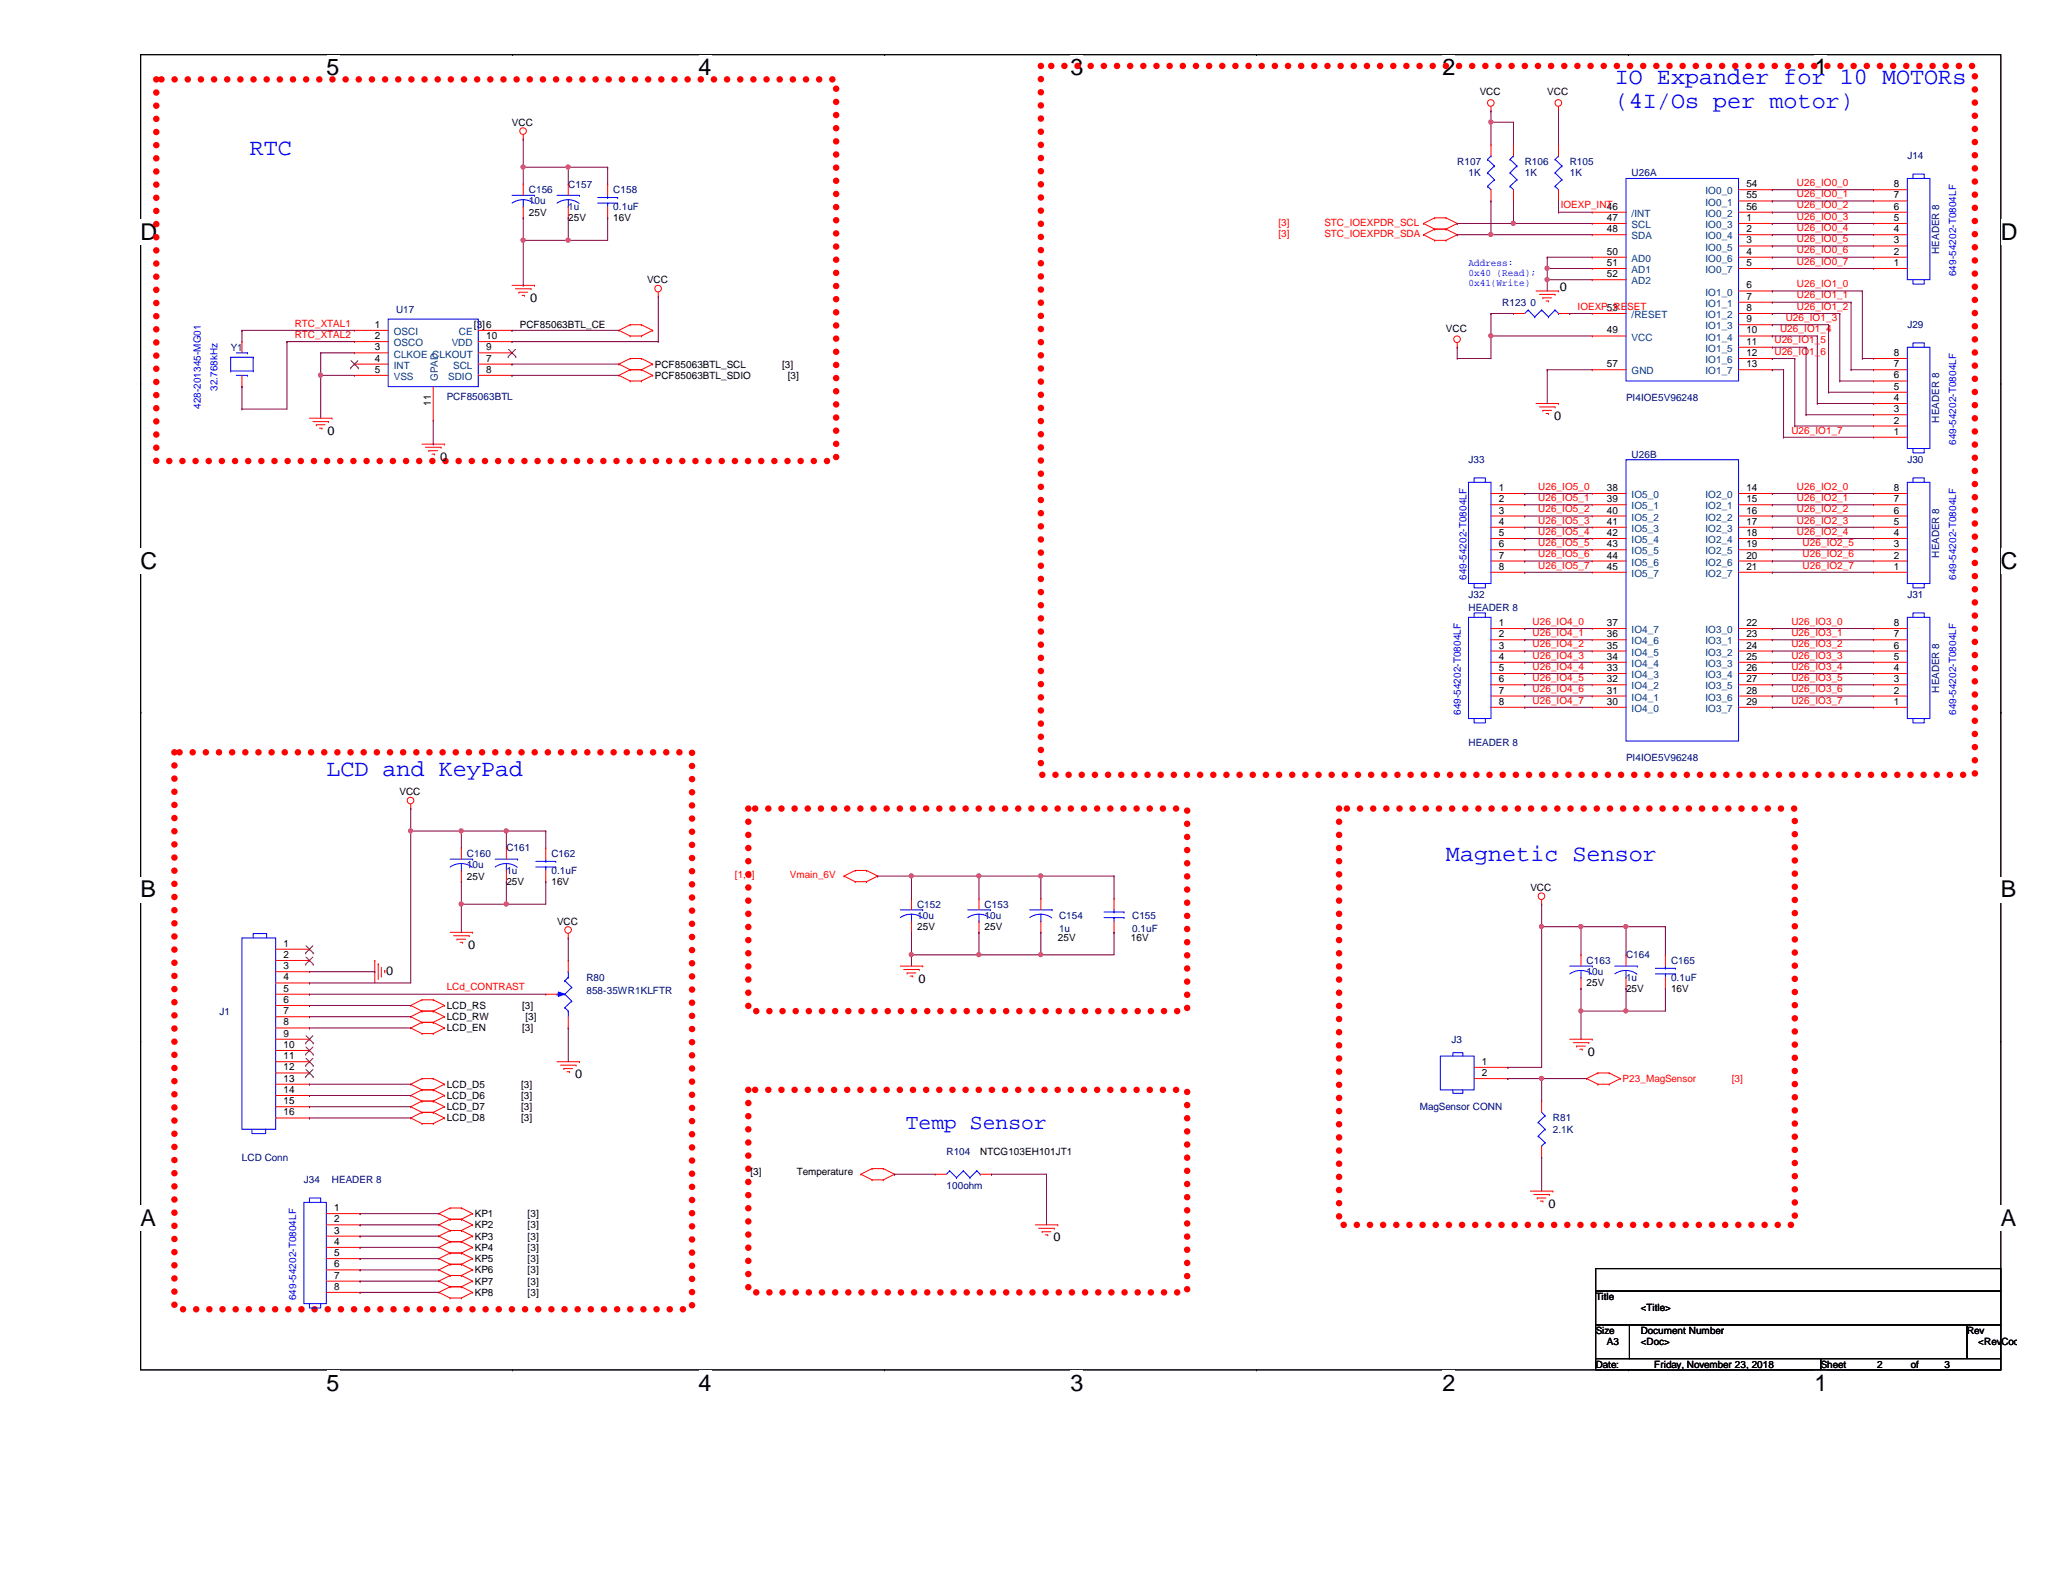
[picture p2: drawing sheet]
<svg xmlns="http://www.w3.org/2000/svg" width="279mm" height="216mm" viewBox="0 0 279 216" stroke-linecap="round" stroke-linejoin="round" font-family="sans-serif">
<defs><g id="words">
<g font-size="3.2" fill="#00f">
<text x="218.7" y="11.4">IO Expander for 10 MOTORs</text>
<text x="218.7" y="14.6">(4I/Os per motor)</text>
<text x="33.8" y="21">RTC</text>
<text x="44.2" y="105.2">LCD and KeyPad</text>
<text x="195.8" y="116.6">Magnetic Sensor</text>
</g>
<g font-size="3.1">
<text x="44.2" y="10.2">5</text>
<text x="94.6" y="10.2">4</text>
<text x="145" y="10.2">3</text>
<text x="195.4" y="10.2">2</text>
<text x="245.7" y="10.2">1</text>
<text x="19" y="32.5">D</text>
<text x="271" y="32.5">D</text>
<text x="19" y="77">C</text>
<text x="271" y="77">C</text>
<text x="19" y="121.5">B</text>
<text x="271" y="121.5">B</text>
<text x="19" y="166.1">A</text>
<text x="271" y="166.1">A</text>
<text x="44.2" y="188.3">5</text>
<text x="94.6" y="188.3">4</text>
<text x="145" y="188.3">3</text>
<text x="195.4" y="188.3">2</text>
<text x="245.7" y="188.3">1</text>
</g>
<text font-size="2.9" fill="#00f" x="122.7" y="152.9">Temp Sensor</text>
<g font-size="1.7">
<text x="71.8" y="40.9">0</text>
<text x="211.2" y="39.4">0</text>
<text x="44.4" y="58.9">0</text>
<text x="210.5" y="56.9">0</text>
<text x="59.6" y="62.4">0</text>
<text x="63.4" y="128.5">0</text>
<text x="52.3" y="132">0</text>
<text x="124.4" y="133.1">0</text>
<text x="215.1" y="143">0</text>
<text x="77.9" y="146">0</text>
<text x="209.7" y="163.6">0</text>
<text x="142.7" y="168.1">0</text>
</g>
<g font-size="1.4">
<text x="69.3" y="17">VCC</text>
<text x="200.4" y="12.9">VCC</text>
<text x="209.5" y="12.9">VCC</text>
<text x="71.6" y="29.2">25V</text>
<text x="77" y="30">25V</text>
<text x="83.1" y="30">16V</text>
<text x="217.6" y="28.4">46</text>
<text x="217.6" y="29.9">47</text>
<text x="236.5" y="29.9">1</text>
<text x="236.5" y="25.4">54</text>
<text x="236.5" y="26.9">55</text>
<text x="236.5" y="28.4">56</text>
<text x="256.5" y="29.9">5</text>
<text x="256.5" y="28.4">6</text>
<text x="256.5" y="26.9">7</text>
<text x="256.5" y="25.4">8</text>
<text x="217.6" y="31.5">48</text>
<text x="217.6" y="34.5">50</text>
<text x="236.5" y="31.5">2</text>
<text x="236.5" y="33">3</text>
<text x="236.5" y="34.5">4</text>
<text x="256.5" y="34.5">2</text>
<text x="256.5" y="33">3</text>
<text x="256.5" y="31.5">4</text>
<text x="87.6" y="38.4">VCC</text>
<text x="217.6" y="36">51</text>
<text x="217.6" y="37.5">52</text>
<text x="236.5" y="36">5</text>
<text x="236.5" y="39.1">6</text>
<text x="236.5" y="40.6">7</text>
<text x="256.5" y="36">1</text>
<text x="50.8" y="44.4">1</text>
<text x="50.8" y="45.9">2</text>
<text x="50.8" y="47.5">3</text>
<text x="64.2" y="44.4">[3]6</text>
<text x="65.8" y="47.5">9</text>
<text x="65.8" y="45.9">10</text>
<text x="70.4" y="44.4">PCF85063BTL_CE</text>
<text x="195.8" y="44.9">VCC</text>
<text x="217.6" y="45.2">49</text>
<text x="217.6" y="42.1">53</text>
<text x="236.5" y="42.1">8</text>
<text x="236.5" y="43.6">9</text>
<text x="236.5" y="45.2">10</text>
<text x="236.5" y="46.7">11</text>
<text x="50.8" y="49">4</text>
<text x="50.8" y="50.5">5</text>
<text x="65.8" y="49">7</text>
<text x="65.8" y="50.5">8</text>
<text x="88.7" y="49.8">PCF85063BTL_SCL</text>
<text x="88.7" y="51.3">PCF85063BTL_SDIO</text>
<text x="105.9" y="49.8">[3]</text>
<text x="106.7" y="51.3">[3]</text>
<text x="217.6" y="49.7">57</text>
<text x="236.5" y="48.2">12</text>
<text x="236.5" y="49.7">13</text>
<text x="256.5" y="52.8">5</text>
<text x="256.5" y="51.3">6</text>
<text x="256.5" y="49.7">7</text>
<text x="256.5" y="48.2">8</text>
<text x="58.3" y="54.9" transform="rotate(-90 58.3 54.9)">11</text>
<text x="256.5" y="58.9">1</text>
<text x="256.5" y="57.4">2</text>
<text x="256.5" y="55.8">3</text>
<text x="256.5" y="54.3">4</text>
<text x="203" y="66.5">1</text>
<text x="203" y="68">2</text>
<text x="203" y="69.6">3</text>
<text x="203" y="71.1">4</text>
<text x="217.6" y="66.5">38</text>
<text x="217.6" y="68">39</text>
<text x="217.6" y="69.6">40</text>
<text x="217.6" y="71.1">41</text>
<text x="236.5" y="66.5">14</text>
<text x="236.5" y="68">15</text>
<text x="236.5" y="69.6">16</text>
<text x="236.5" y="71.1">17</text>
<text x="256.5" y="71.1">5</text>
<text x="256.5" y="69.6">6</text>
<text x="256.5" y="68">7</text>
<text x="256.5" y="66.5">8</text>
<text x="203" y="72.6">5</text>
<text x="203" y="74.1">6</text>
<text x="203" y="75.6">7</text>
<text x="203" y="77.2">8</text>
<text x="217.6" y="72.6">42</text>
<text x="217.6" y="74.1">43</text>
<text x="217.6" y="75.6">44</text>
<text x="217.6" y="77.2">45</text>
<text x="236.5" y="72.6">18</text>
<text x="236.5" y="74.1">19</text>
<text x="236.5" y="75.6">20</text>
<text x="236.5" y="77.2">21</text>
<text x="256.5" y="77.2">1</text>
<text x="256.5" y="75.6">2</text>
<text x="256.5" y="74.1">3</text>
<text x="256.5" y="72.6">4</text>
<text x="203" y="84.8">1</text>
<text x="203" y="86.3">2</text>
<text x="203" y="87.8">3</text>
<text x="203" y="89.4">4</text>
<text x="217.6" y="89.4">34</text>
<text x="217.6" y="87.8">35</text>
<text x="217.6" y="86.3">36</text>
<text x="217.6" y="84.8">37</text>
<text x="236.5" y="84.8">22</text>
<text x="236.5" y="86.3">23</text>
<text x="236.5" y="87.8">24</text>
<text x="236.5" y="89.4">25</text>
<text x="256.5" y="89.4">5</text>
<text x="256.5" y="87.8">6</text>
<text x="256.5" y="86.3">7</text>
<text x="256.5" y="84.8">8</text>
<text x="203" y="90.9">5</text>
<text x="203" y="92.4">6</text>
<text x="203" y="93.9">7</text>
<text x="203" y="95.5">8</text>
<text x="217.6" y="95.5">30</text>
<text x="217.6" y="93.9">31</text>
<text x="217.6" y="92.4">32</text>
<text x="217.6" y="90.9">33</text>
<text x="236.5" y="90.9">26</text>
<text x="236.5" y="92.4">27</text>
<text x="236.5" y="93.9">28</text>
<text x="236.5" y="95.5">29</text>
<text x="256.5" y="95.5">1</text>
<text x="256.5" y="93.9">2</text>
<text x="256.5" y="92.4">3</text>
<text x="256.5" y="90.9">4</text>
<text x="54.1" y="107.7">VCC</text>
<text x="63.2" y="119.1">25V</text>
<text x="68.6" y="119.9">25V</text>
<text x="74.7" y="119.9">16V</text>
<text x="75.4" y="125.2">VCC</text>
<text x="124.2" y="126">25V</text>
<text x="133.3" y="126">25V</text>
<text x="207.3" y="120.6">VCC</text>
<text x="38.4" y="128.2">1</text>
<text x="38.4" y="129.8">2</text>
<text x="38.4" y="131.3">3</text>
<text x="143.3" y="127.5">25V</text>
<text x="153.2" y="127.5">16V</text>
<text x="38.4" y="132.8">4</text>
<text x="38.4" y="134.3">5</text>
<text x="38.4" y="135.8">6</text>
<text x="38.4" y="137.4">7</text>
<text x="60.5" y="136.7">LCD_RS</text>
<text x="70.7" y="136.7">[3]</text>
<text x="214.9" y="133.6">25V</text>
<text x="220.2" y="134.4">25V</text>
<text x="226.3" y="134.4">16V</text>
<text x="38.4" y="138.9">8</text>
<text x="38.4" y="140.4">9</text>
<text x="38.4" y="141.9">10</text>
<text x="38.4" y="143.5">11</text>
<text x="60.5" y="138.2">LCD_RW</text>
<text x="60.5" y="139.7">LCD_EN</text>
<text x="70.7" y="139.7">[3]</text>
<text x="71.2" y="138.2">[3]</text>
<text x="38.4" y="145">12</text>
<text x="38.4" y="146.5">13</text>
<text x="38.4" y="148">14</text>
<text x="38.4" y="149.6">15</text>
<text x="60.5" y="147.3">LCD_D5</text>
<text x="60.5" y="148.8">LCD_D6</text>
<text x="70.6" y="147.3">[3]</text>
<text x="70.6" y="148.8">[3]</text>
<text x="200.7" y="144.2">1</text>
<text x="200.7" y="145.8">2</text>
<text x="38.4" y="151.1">16</text>
<text x="60.5" y="150.4">LCD_D7</text>
<text x="60.5" y="151.9">LCD_D8</text>
<text x="70.6" y="150.4">[3]</text>
<text x="70.6" y="151.9">[3]</text>
<text x="101.6" y="159.2">[3]</text>
<text x="107.9" y="159.2">Temperature</text>
<text x="132.8" y="156.5">NTCG103EH101JT1</text>
<text x="45.3" y="164">1</text>
<text x="45.3" y="165.6">2</text>
<text x="45.3" y="167.1">3</text>
<text x="64.3" y="164.8">KP1</text>
<text x="64.3" y="166.4">KP2</text>
<text x="64.3" y="167.9">KP3</text>
<text x="71.5" y="164.8">[3]</text>
<text x="71.5" y="166.4">[3]</text>
<text x="71.5" y="167.9">[3]</text>
<text x="45.3" y="168.6">4</text>
<text x="45.3" y="170.1">5</text>
<text x="45.3" y="171.7">6</text>
<text x="45.3" y="173.2">7</text>
<text x="64.3" y="169.4">KP4</text>
<text x="64.3" y="170.9">KP5</text>
<text x="64.3" y="174">KP7</text>
<text x="64.3" y="172.5">KP6</text>
<text x="71.5" y="169.4">[3]</text>
<text x="71.5" y="170.9">[3]</text>
<text x="71.5" y="174">[3]</text>
<text x="71.5" y="172.5">[3]</text>
<text x="45.3" y="174.7">8</text>
<text x="64.3" y="175.5">KP8</text>
<text x="71.5" y="175.5">[3]</text>
<text x="216.1" y="176.1">Title</text>
<text x="222.2" y="177.6">&lt;Title&gt;</text>
<text x="216.1" y="180.7">Size</text>
<text x="216.1" y="185.3">Date:</text>
<text x="217.6" y="182.2">A3</text>
<text x="222.2" y="182.2">&lt;Doc&gt;</text>
<text x="222.2" y="180.7">Document Number</text>
<text x="224" y="185.3">Friday, November 23, 2018</text>
<text x="246.6" y="185.3">Sheet</text>
<text x="254.2" y="185.3">2</text>
<text x="258.8" y="185.3">of</text>
<text x="263.4" y="185.3">3</text>
<text x="266.4" y="180.7">Rev</text>
<text x="267.9" y="182.2">&lt;RevCod</text>
</g>
<g font-size="1.4" fill="#000080">
<text x="197.4" y="22.4">R107</text>
<text x="198.9" y="23.9">1K</text>
<text x="206.5" y="22.4">R106</text>
<text x="206.5" y="23.9">1K</text>
<text x="212.6" y="22.4">R105</text>
<text x="212.6" y="23.9">1K</text>
<text x="221" y="23.9">U26A</text>
<text x="258.3" y="21.6">J14</text>
<text x="71.6" y="26.2">C156</text>
<text x="71.6" y="27.7">10u</text>
<text x="77" y="25.4">C157</text>
<text x="77" y="28.4">1u</text>
<text x="83.1" y="26.2">C158</text>
<text x="83.1" y="28.4">0.1uF</text>
<text x="262.6" y="34.4" transform="rotate(-90 262.6 34.4)">HEADER 8</text>
<text x="203.5" y="41.4">R123 0</text>
<text x="31.2" y="47.5">Y1</text>
<text x="53.6" y="42.3">U17</text>
<text x="258.3" y="44.4">J29</text>
<text x="60.5" y="54.2">PCF85063BTL</text>
<text x="220.2" y="54.4">PI4IOE5V96248</text>
<text x="262.6" y="57.2" transform="rotate(-90 262.6 57.2)">HEADER 8</text>
<text x="198.9" y="62.7">J33</text>
<text x="221" y="62">U26B</text>
<text x="258.3" y="62.7">J30</text>
<text x="262.6" y="75.5" transform="rotate(-90 262.6 75.5)">HEADER 8</text>
<text x="198.9" y="82.7">HEADER 8</text>
<text x="198.9" y="81">J32</text>
<text x="258.3" y="81">J31</text>
<text x="262.6" y="93.8" transform="rotate(-90 262.6 93.8)">HEADER 8</text>
<text x="198.9" y="101">HEADER 8</text>
<text x="220.2" y="103.1">PI4IOE5V96248</text>
<text x="63.2" y="116.1">C160</text>
<text x="63.2" y="117.6">10u</text>
<text x="68.6" y="115.3">C161</text>
<text x="68.6" y="118.4">1u</text>
<text x="74.7" y="116.1">C162</text>
<text x="74.7" y="118.4">0.1uF</text>
<text x="124.2" y="122.9">C152</text>
<text x="124.2" y="124.5">10u</text>
<text x="133.3" y="122.9">C153</text>
<text x="133.3" y="124.5">10u</text>
<text x="143.4" y="124.5">C154</text>
<text x="153.3" y="124.5">C155</text>
<text x="143.4" y="126.3">1u</text>
<text x="153.3" y="126.3">0.1uF</text>
<text x="214.9" y="130.6">C163</text>
<text x="220.2" y="129.8">C164</text>
<text x="226.3" y="130.6">C165</text>
<text x="29.7" y="137.4">J1</text>
<text x="79.4" y="132.8">R80</text>
<text x="79.4" y="134.7">858-35WR1KLFTR</text>
<text x="214.9" y="132.1">10u</text>
<text x="220.2" y="132.8">1u</text>
<text x="226.3" y="132.8">0.1uF</text>
<text x="196.6" y="141.2">J3</text>
<text x="192.3" y="150.4">MagSensor CONN</text>
<text x="210.3" y="151.9">R81</text>
<text x="210.3" y="153.4">2.1K</text>
<text x="32.8" y="157.2">LCD Conn</text>
<text x="41.1" y="160.3">J34</text>
<text x="45" y="160.3">HEADER 8</text>
<text x="128.2" y="156.5">R104</text>
<text x="128.2" y="161">100ohm</text>
</g>
<g font-size="1.4" fill="#f00">
<text x="211.4" y="28.2">IOEXP_INT</text>
<text x="243.4" y="29.8">U26_IO0_3</text>
<text x="243.4" y="28.2">U26_IO0_2</text>
<text x="243.4" y="26.7">U26_IO0_1</text>
<text x="243.4" y="25.2">U26_IO0_0</text>
<text x="173.1" y="30.6">[3]</text>
<text x="173.1" y="32.1">[3]</text>
<text x="179.4" y="30.6">STC_IOEXPDR_SCL</text>
<text x="179.4" y="32.1">STC_IOEXPDR_SDA</text>
<text x="243.4" y="35.9">U26_IO0_7</text>
<text x="243.4" y="34.3">U26_IO0_6</text>
<text x="243.4" y="32.8">U26_IO0_5</text>
<text x="243.4" y="31.3">U26_IO0_4</text>
<text x="213.7" y="42">IOEXP_RESET</text>
<text x="243.4" y="42">U26_IO1_2</text>
<text x="243.4" y="40.4">U26_IO1_1</text>
<text x="243.4" y="38.9">U26_IO1_0</text>
<text x="39.9" y="44.2">RTC_XTAL1</text>
<text x="39.9" y="45.8">RTC_XTAL2</text>
<text x="240.3" y="46.5">U26_IO1_5</text>
<text x="241.1" y="45">U26_IO1_4</text>
<text x="241.9" y="43.5">U26_IO1_3</text>
<text x="240.3" y="48">U26_IO1_6</text>
<text x="242.6" y="58.7">U26_IO1_7</text>
<text x="208.3" y="66.3">U26_IO5_0</text>
<text x="208.3" y="67.9">U26_IO5_1</text>
<text x="208.3" y="69.4">U26_IO5_2</text>
<text x="208.3" y="70.9">U26_IO5_3</text>
<text x="243.4" y="70.9">U26_IO2_3</text>
<text x="243.4" y="69.4">U26_IO2_2</text>
<text x="243.4" y="67.9">U26_IO2_1</text>
<text x="243.4" y="66.3">U26_IO2_0</text>
<text x="208.3" y="72.4">U26_IO5_4</text>
<text x="208.3" y="74">U26_IO5_5</text>
<text x="208.3" y="75.5">U26_IO5_6</text>
<text x="208.3" y="77">U26_IO5_7</text>
<text x="243.4" y="72.4">U26_IO2_4</text>
<text x="244.1" y="77">U26_IO2_7</text>
<text x="244.1" y="75.5">U26_IO2_6</text>
<text x="244.1" y="74">U26_IO2_5</text>
<text x="207.6" y="84.6">U26_IO4_0</text>
<text x="207.6" y="86.1">U26_IO4_1</text>
<text x="207.6" y="87.7">U26_IO4_2</text>
<text x="207.6" y="89.2">U26_IO4_3</text>
<text x="242.6" y="89.2">U26_IO3_3</text>
<text x="242.6" y="87.7">U26_IO3_2</text>
<text x="242.6" y="86.1">U26_IO3_1</text>
<text x="242.6" y="84.6">U26_IO3_0</text>
<text x="207.6" y="90.7">U26_IO4_4</text>
<text x="207.6" y="92.2">U26_IO4_5</text>
<text x="207.6" y="93.8">U26_IO4_6</text>
<text x="207.6" y="95.3">U26_IO4_7</text>
<text x="242.6" y="95.3">U26_IO3_7</text>
<text x="242.6" y="93.8">U26_IO3_6</text>
<text x="242.6" y="92.2">U26_IO3_5</text>
<text x="242.6" y="90.7">U26_IO3_4</text>
<text x="99.5" y="119">[1,3]</text>
<text x="107" y="119">Vmain_6V</text>
<text x="60.5" y="134.2">LCd_CONTRAST</text>
<text x="219.8" y="146.6">P23_MagSensor</text>
<text x="234.5" y="146.6">[3]</text>
</g>
<g font-size="1.4" fill="#004080">
<text x="221" y="29.4">/INT</text>
<text x="231" y="26.3">IO0_0</text>
<text x="231" y="27.9">IO0_1</text>
<text x="231" y="29.4">IO0_2</text>
<text x="221" y="30.9">SCL</text>
<text x="221" y="32.4">SDA</text>
<text x="221" y="35.5">AD0</text>
<text x="231" y="30.9">IO0_3</text>
<text x="231" y="32.4">IO0_4</text>
<text x="231" y="34">IO0_5</text>
<text x="231" y="35.5">IO0_6</text>
<text x="221" y="37">AD1</text>
<text x="221" y="38.5">AD2</text>
<text x="231" y="37">IO0_7</text>
<text x="231" y="40">IO1_0</text>
<text x="231" y="41.6">IO1_1</text>
<text x="53.3" y="45.4">OSCI</text>
<text x="53.3" y="46.9">OSCO</text>
<text x="61.2" y="46.9">VDD</text>
<text x="62.1" y="45.4">CE</text>
<text x="221" y="46.1">VCC</text>
<text x="221" y="43.1">/RESET</text>
<text x="231" y="43.1">IO1_2</text>
<text x="231" y="44.6">IO1_3</text>
<text x="231" y="46.1">IO1_4</text>
<text x="231" y="47.7">IO1_5</text>
<text x="53.3" y="48.4">CLKOE CLKOUT</text>
<text x="53.3" y="50">INT</text>
<text x="53.3" y="51.5">VSS</text>
<text x="59.3" y="51.6" transform="rotate(-90 59.3 51.6)">GPAD</text>
<text x="60.7" y="51.5">SDIO</text>
<text x="61.4" y="50">SCL</text>
<text x="221" y="50.7">GND</text>
<text x="231" y="49.2">IO1_6</text>
<text x="231" y="50.7">IO1_7</text>
<text x="221" y="67.5">IO5_0</text>
<text x="221" y="69">IO5_1</text>
<text x="221" y="70.5">IO5_2</text>
<text x="231" y="67.5">IO2_0</text>
<text x="231" y="69">IO2_1</text>
<text x="231" y="70.5">IO2_2</text>
<text x="221" y="72.1">IO5_3</text>
<text x="221" y="73.6">IO5_4</text>
<text x="221" y="75.1">IO5_5</text>
<text x="221" y="76.6">IO5_6</text>
<text x="231" y="72.1">IO2_3</text>
<text x="231" y="73.6">IO2_4</text>
<text x="231" y="75.1">IO2_5</text>
<text x="231" y="76.6">IO2_6</text>
<text x="221" y="78.1">IO5_7</text>
<text x="231" y="78.1">IO2_7</text>
<text x="221" y="88.8">IO4_5</text>
<text x="221" y="87.3">IO4_6</text>
<text x="221" y="85.8">IO4_7</text>
<text x="231" y="85.8">IO3_0</text>
<text x="231" y="87.3">IO3_1</text>
<text x="231" y="88.8">IO3_2</text>
<text x="221" y="94.9">IO4_1</text>
<text x="221" y="93.4">IO4_2</text>
<text x="221" y="91.9">IO4_3</text>
<text x="221" y="90.3">IO4_4</text>
<text x="231" y="90.3">IO3_3</text>
<text x="231" y="91.9">IO3_4</text>
<text x="231" y="93.4">IO3_5</text>
<text x="231" y="94.9">IO3_6</text>
<text x="221" y="96.4">IO4_0</text>
<text x="231" y="96.4">IO3_7</text>
</g>
<g font-size="1.4" fill="#00f">
<text x="198.9" y="36">Address:</text>
<text x="198.9" y="37.3">0x40 (Read);</text>
<text x="198.9" y="38.7">0x41(Write)</text>
<text x="264.9" y="37.4" transform="rotate(-90 264.9 37.4)">649-54202-T0804LF</text>
<text x="29.5" y="53" transform="rotate(-90 29.5 53)">32.768kHz</text>
<text x="27.2" y="55.4" transform="rotate(-90 27.2 55.4)">428-201345-MG01</text>
<text x="264.9" y="60.3" transform="rotate(-90 264.9 60.3)">649-54202-T0804LF</text>
<text x="198.6" y="78.6" transform="rotate(-90 198.6 78.6)">649-54202-T0804LF</text>
<text x="264.9" y="78.6" transform="rotate(-90 264.9 78.6)">649-54202-T0804LF</text>
<text x="197.9" y="96.9" transform="rotate(-90 197.9 96.9)">649-54202-T0804LF</text>
<text x="264.9" y="96.9" transform="rotate(-90 264.9 96.9)">649-54202-T0804LF</text>
<text x="40.1" y="176.1" transform="rotate(-90 40.1 176.1)">649-54202-T0804LF</text>
</g>
</g></defs>
<path d="M19.1 7.4h251.9v178.1h-251.9z" fill="none" stroke="#000" stroke-width=".14"/>
<g fill="#fff">
<path d="M44.2 7.4h1.8v3.5h-1.8z"/>
<path d="M44.2 185.5h1.8v3.5h-1.8z"/>
</g>
<path d="M69.4 7.4h.1M69.4 185.5h.1" fill="none" stroke="#000" stroke-width=".14"/>
<g fill="#fff">
<path d="M94.6 7.4h1.8v3.5h-1.8z"/>
<path d="M94.6 185.5h1.8v3.5h-1.8z"/>
</g>
<path d="M119.8 7.4h.1M119.8 185.5h.1" fill="none" stroke="#000" stroke-width=".14"/>
<g fill="#fff">
<path d="M145 7.4h1.7v3.5h-1.7z"/>
<path d="M145 185.5h1.7v3.5h-1.7z"/>
</g>
<path d="M170.2 7.4h.1M170.2 185.5h.1" fill="none" stroke="#000" stroke-width=".14"/>
<g fill="#fff">
<path d="M195.4 7.4h1.7v3.5h-1.7z"/>
<path d="M195.4 185.5h1.7v3.5h-1.7z"/>
</g>
<path d="M220.6 7.4h.1M220.6 185.5h.1" fill="none" stroke="#000" stroke-width=".14"/>
<g fill="#fff">
<path d="M245.7 7.4h1.8v3.5h-1.8z"/>
<path d="M245.7 185.5h1.8v3.5h-1.8z"/>
<path d="M19.1 29.7h2.2v3.4h-2.2z"/>
<path d="M271 29.7h2.1v3.4h-2.1z"/>
<path d="M19.1 74.2h2.2v3.5h-2.2z"/>
<path d="M271 74.2h2.1v3.5h-2.1z"/>
</g>
<path d="M19.1 51.9h.1M271 51.9h.1" fill="none" stroke="#000" stroke-width=".14"/>
<g fill="#fff">
<path d="M19.1 118.7h2v3.5h-2z"/>
<path d="M271 118.7h2.1v3.5h-2.1z"/>
</g>
<path d="M19.1 96.5h.1M271 96.5h.1" fill="none" stroke="#000" stroke-width=".14"/>
<g fill="#fff">
<path d="M19.1 163.3h2v3.5h-2z"/>
<path d="M271 163.3h2.1v3.5h-2.1z"/>
</g>
<path d="M19.1 141h.1M271 141h.1M216.1 171.8h54.9v3.1h-54.9zM216.1 174.9h54.9v4.6h-54.9zM216.1 179.5h4.6v4.5h-4.6zM220.7 179.5h45.7v4.5h-45.7zM266.4 179.5h4.6v4.5h-4.6zM216.1 184h30.5v1.5h-30.5zM246.6 184h24.4v1.5h-24.4z" fill="none" stroke="#000" stroke-width=".14"/>
<path d="M21.2 10.8h92v51.6h-92zM141 8.9h126.5v96h-126.5zM23.6 101.9h70.1v75.4h-70.1zM101.3 109.5h59.5v27.4h-59.5zM181.4 109.5h61.7v56.4h-61.7zM101.3 147.6h59.5v27.4h-59.5z" fill="none" stroke="#f00" stroke-width=".89" stroke-dasharray="0 1.8"/>
<g fill="none" stroke="#f00" stroke-width=".14">
<path d="M70.9 18.8h.1M70.9 18.2v.6M201.9 15h.1M201.9 14.4v.6M211.1 15h.1M211.1 19.6h.1M211.1 14.4v.6M211.1 19.6v1.5M69.3 38.6h3.1M69.8 39.1h2.1M70.3 39.6h.1M70.3 39.6h1.2"/>
<path d="M71.9 39.1h.1M72.4 38.6h.1M82.3 24.9h.1M82.3 29.5h.1M82.3 24.9v1.6M82.3 28v1.5M89.2 39.6v.6M192.8 30.3h.1M192.8 31.8h.1M192.8 30.3l1.5 .7M192.8 31.8l1.5 .8M194.3 31h.1"/>
<path d="M194.3 29.5h.1M194.3 32.6h.1M194.3 31h1.5M194.3 29.5l-1.5 .8M194.3 29.5h1.5M194.3 32.6h1.5M194.3 31l-1.5 .8M195.8 31h.1M195.8 29.5h.1M195.8 32.6h.1M195.8 29.5l1.6 .8M195.8 31l1.6 .8"/>
<path d="M197.4 30.3h.1M197.4 31.8h.1M197.4 30.3l-1.6 .7M197.4 31.8l-1.6 .8M208 39.4h3.1M208.5 39.9h2.1M210.6 39.9h.1M211.1 39.4h.1M211.1 27.2h.1M211.1 25.7v1.5M41.9 56.6h3.1M42.4 57.1h2.1"/>
<path d="M42.8 57.5h.1M42.8 57.5h1.2M43.3 58h.3M43.6 58h.1M44.5 57.1h.1M45 56.6h.1M70.7 40h.3M71 40h.1M83.8 49.3h.1M83.8 50.8h.1M83.8 44.7h.1M83.8 49.3l1.5 .8"/>
<path d="M83.8 50.8l1.5 .8M83.8 44.7l1.5 .8M85.3 48.6h.1M85.3 50.1h.1M85.3 51.6h.1M85.3 44h.1M85.3 45.5h.1M85.3 48.6l-1.5 .7M85.3 48.6h1.6M85.3 50.1h1.6M85.3 50.1l-1.5 .7M85.3 51.6h1.6"/>
<path d="M85.3 44l-1.5 .7M85.3 44h1.6M85.3 45.5h1.6M86.9 48.6h.1M86.9 50.1h.1M86.9 51.6h.1M86.9 44h.1M86.9 45.5h.1M86.9 48.6l1.5 .7M86.9 50.1l1.5 .7M86.9 44l1.5 .7M88.4 49.3h.1"/>
<path d="M88.4 50.8h.1M88.4 44.7h.1M88.4 49.3l-1.5 .8M88.4 50.8l-1.5 .8M88.4 44.7l-1.5 .8M89.2 40.2h.1M197.4 47h.1M197.4 46.4v.6M205 42.5h.1M205 42.5h1.5M208 54.7h3.1M208.5 55.1h2.1"/>
<path d="M209 55.6h.1M209 40.3h.1M209 55.6h1.1M209 40.3h1.1M209.4 56h.3M209.4 40.8h.3M209.7 56h.1M209.7 40.8h.1M210.6 55.1h.1M211.1 54.7h.1M211.1 42.5h1.5M212.6 42.5h.1"/>
<path d="M57.2 60.2h3M57.6 60.6h2.1M58.1 61h.1M58.1 61h1.2M58.5 61.5h.3M58.8 61.5h.1M59.7 60.6h.1M60.2 60.2h.1M55.6 109.5h.1M55.6 108.9v.6M68.6 114.8h.1M68.6 119.4h.1"/>
<path d="M68.6 114.8v1.6M68.6 117.9v1.5M114.3 118.7h.1M114.3 118.7l1.5 .7M115.8 119.4h.1M115.8 117.9h.1M115.8 119.4h1.5M115.8 117.9l-1.5 .8M115.8 117.9h1.5M117.3 119.4h.1M117.3 117.9h.1M117.3 117.9l1.6 .8"/>
<path d="M118.9 118.7h.1M118.9 118.7l-1.6 .7M50.8 130.1h.1M50.8 130.1v3M51.2 130.6h.1M51.2 130.6v2.1M51.6 132.2h.1M51.6 131v1.2M52.1 131.4h.1M52.1 131.4v.4M55.6 136.2h.1M55.6 137.7h.1"/>
<path d="M55.6 139.2h.1M55.6 136.2l1.6 .7M55.6 137.7l1.6 .8M55.6 139.2l1.6 .8M57.2 135.4h.1M57.2 136.9h.1M57.2 138.5h.1M57.2 140h.1M57.2 135.4l-1.6 .8M57.2 135.4h1.5M57.2 136.9h1.5M57.2 136.9l-1.6 .8"/>
<path d="M57.2 138.5h1.5M57.2 138.5l-1.6 .7M57.2 140h1.5M58.7 135.4h.1M58.7 136.9h.1M58.7 138.5h.1M58.7 140h.1M58.7 135.4l1.5 .8M58.7 136.9l1.5 .8M58.7 138.5l1.5 .7M60.2 136.2h.1M60.2 137.7h.1"/>
<path d="M60.2 139.2h.1M60.2 136.2l-1.5 .7M60.2 137.7l-1.5 .8M60.2 139.2l-1.5 .8M61 126.3h3M61.4 126.7h2.1M61.9 127.2h.1M61.9 127.2h1.2M62.3 127.6h.4M62.7 127.6h.1M63.5 126.7h.1M64 126.3h.1"/>
<path d="M77 127h.1M77 126.4v.6M121.9 130.9h3.1M122.4 131.3h2.1M122.9 131.8h.1M122.9 131.8h1.1M123.3 132.2h.3M123.4 121.7h.1M123.4 126.3h.1M123.4 121.7v1.5M123.4 124.8v1.5M123.6 132.2h.1"/>
<path d="M124.5 131.3h.1M125 130.9h.1M208.8 122.5h.1M208.8 121.9v.6M225.6 129.3h.1M225.6 133.9h.1M225.6 129.3v1.6M225.6 132.4v1.5M55.6 146.9h.1M55.6 148.4h.1M55.6 149.9h.1M55.6 151.4h.1"/>
<path d="M55.6 146.9l1.6 .7M55.6 148.4l1.6 .7M55.6 149.9l1.6 .8M55.6 151.4l1.6 .8M57.2 146.1h.1M57.2 147.6h.1M57.2 149.1h.1M57.2 150.7h.1M57.2 152.2h.1M57.2 146.1l-1.6 .8M57.2 146.1h1.5M57.2 147.6h1.5"/>
<path d="M57.2 147.6l-1.6 .8M57.2 149.1h1.5M57.2 149.1l-1.6 .8M57.2 150.7h1.5M57.2 150.7l-1.6 .7M57.2 152.2h1.5M58.7 146.1h.1M58.7 147.6h.1M58.7 149.1h.1M58.7 150.7h.1M58.7 152.2h.1M58.7 146.1l1.5 .8"/>
<path d="M58.7 147.6l1.5 .8M58.7 149.1l1.5 .8M58.7 150.7l1.5 .7M60.2 146.9h.1M60.2 148.4h.1M60.2 149.9h.1M60.2 151.4h.1M60.2 146.9l-1.5 .7M60.2 148.4l-1.5 .7M60.2 149.9l-1.5 .8M60.2 151.4l-1.5 .8M75.4 143.8h3.1"/>
<path d="M75.9 144.3h2.1M76.4 144.7h.1M76.4 144.7h1.2M76.8 145.2h.3M77.1 145.2h.1M78 144.3h.1M78.5 143.8h.1M116.6 159h.1M116.6 159l1.5 .8M118.1 159.8h.1M118.1 158.3h.1M118.1 159.8h1.5"/>
<path d="M118.1 158.3l-1.5 .7M118.1 158.3h1.5M119.6 159.8h.1M119.6 158.3h.1M119.6 158.3l1.6 .7M121.2 159h.1M121.2 159l-1.6 .8M212.6 140.8h3M213.1 141.2h2.1M213.5 141.7h.1M213.5 141.7h1.2M214 142.1h.3"/>
<path d="M214.3 142.1h.1M214.9 146.1h.1M214.9 146.1l1.5 .8M215.2 141.2h.1M215.6 140.8h.1M216.4 145.3h.1M216.4 146.9h.1M216.4 145.3l-1.5 .8M216.4 145.3h1.5M216.4 146.9h1.5M217.9 145.3h.1M217.9 146.9h.1"/>
<path d="M217.9 145.3l1.6 .8M219.5 146.1h.1M219.5 146.1l-1.6 .8M59.4 164.4h.1M59.4 165.9h.1M59.4 167.4h.1M59.4 169h.1M59.4 170.5h.1M59.4 173.5h.1M59.4 172h.1M59.4 175h.1M59.4 164.4l1.6 .7"/>
<path d="M59.4 165.9l1.6 .8M59.4 167.4l1.6 .8M59.4 169l1.6 .7M59.4 170.5l1.6 .7M59.4 173.5l1.6 .8M59.4 172l1.6 .8M59.4 175l1.6 .8M61 163.6h.1M61 165.1h.1M61 166.7h.1M61 168.2h.1M61 169.7h.1"/>
<path d="M61 171.2h.1M61 172.8h.1M61 174.3h.1M61 175.8h.1M61 163.6l-1.6 .8M61 163.6h1.5M61 165.1h1.5M61 165.1l-1.6 .8M61 166.7h1.5M61 166.7l-1.6 .7M61 168.2h1.5M61 168.2l-1.6 .8"/>
<path d="M61 169.7h1.5M61 169.7l-1.6 .8M61 171.2h1.5M61 172.8l-1.6 .7M61 172.8h1.5M61 174.3h1.5M61 171.2l-1.6 .8M61 174.3l-1.6 .7M61 175.8h1.5M62.5 163.6h.1M62.5 165.1h.1M62.5 166.7h.1"/>
<path d="M62.5 168.2h.1M62.5 169.7h.1M62.5 171.2h.1M62.5 172.8h.1M62.5 174.3h.1M62.5 175.8h.1M62.5 163.6l1.5 .8M62.5 165.1l1.5 .8M62.5 166.7l1.5 .7M62.5 168.2l1.5 .8M62.5 169.7l1.5 .8M62.5 172.8l1.5 .7"/>
<path d="M62.5 171.2l1.5 .8M62.5 174.3l1.5 .7M64 164.4h.1M64 165.9h.1M64 167.4h.1M64 169h.1M64 170.5h.1M64 173.5h.1M64 172h.1M64 175h.1M64 164.4l-1.5 .7M64 165.9l-1.5 .8"/>
<path d="M64 167.4l-1.5 .8M64 169l-1.5 .7M64 170.5l-1.5 .7M64 173.5l-1.5 .8M64 172l-1.5 .8M64 175l-1.5 .8M140.2 165.9h3.1M140.7 166.4h2.1M141.1 166.8h.1M141.1 166.8h1.2M141.6 167.3h.3M141.9 167.3h.1"/>
<path d="M142.8 166.4h.1M143.3 165.9h.1M207.3 161.3h3M207.7 161.8h2.1M208.2 162.3h.1M208.2 162.3h1.2M208.6 162.7h.4M209 162.7h.1M209.8 161.8h.1M210.3 161.3h.1"/>
<circle cx="70.8" cy="17.8" r=".45"/>
<circle cx="201.9" cy="13.9" r=".45"/>
<circle cx="211" cy="13.9" r=".45"/>
<circle cx="89.1" cy="39.1" r=".45"/>
<circle cx="197.3" cy="45.9" r=".45"/>
<circle cx="55.6" cy="108.4" r=".45"/>
<circle cx="76.9" cy="126" r=".45"/>
<circle cx="208.8" cy="121.4" r=".45"/>
</g>
<g fill="none" stroke="#00f" stroke-width=".14">
<path d="M80.9 27.5h2.8M80.9 26.8h2.8M82.3 26.8h.1M82.3 27.5h.1M82.3 26.5v.3M82.3 27.5v.5M83.7 27.5h.1M83.7 26.8h.1M210.6 25.2h.1M210.6 23.4h.1M210.6 21.6h.1M210.6 25.2l.5 .5"/>
<path d="M210.6 23.4l.9 .9M210.6 21.6l.9 .9M211.1 21.1h.1M211.1 21.1l-.5 .5M211.5 24.3h.1M211.5 22.5h.1M211.5 24.3l-.9 .9M211.5 22.5l-.9 .9M207 42h.1M207 42l-.5 .5M207 42l.9 .9M207.9 42.9h.1"/>
<path d="M208.8 42h.1M208.8 42l-.9 .9M208.8 42l.9 .9M209.7 42.9h.1M210.6 42h.1M210.6 42l-.9 .9M210.6 42l.5 .5M211.1 42.5h.1M67.1 116.4h3M68.6 117.9h.1M68.6 117a2.42 2.42 0 0 1 1.5 .5M68.6 117h-.1a2.57 2.57 0 0 0-1.4 .4"/>
<path d="M68.6 117v.9M70.1 116.4h.1M121.9 123.2h3.1M123.4 124.8h.1M123.4 123.8a2.42 2.42 0 0 1 1.5 .5M123.4 123.8a2.57 2.57 0 0 0-1.5 .5M123.4 123.8v1M125 123.2h.1M224.2 131.9h2.7M224.2 131.1h2.7M225.6 131.1h.1M225.6 131.9h.1"/>
<path d="M225.6 130.9v.2M225.6 131.9v.5M226.9 131.9h.1M226.9 131.1h.1"/>
</g>
<path d="M75.6 134.4l.9 .3-.9 .3z" fill="#00f"/>
<g fill="none" stroke="#00f" stroke-width=".14">
<path d="M69.3 26.5h3.1M70.9 28h.1M70.9 27.1a2.42 2.42 0 0 1 1.4 .5M70.9 27.1h-.1a2.57 2.57 0 0 0-1.5 .4M70.9 27.1v.9M72.4 26.5h.1M75.4 26.5h3.1M77 28h.1M77 27.1a2.42 2.42 0 0 1 1.4 .5M77 27.1h-.1a2.57 2.57 0 0 0-1.5 .4M77 27.1v.9M78.5 26.5h.1"/>
<path d="M201.5 25.2h.1M201.5 23.4h.1M201.5 21.6h.1M201.5 25.2l.4 .5M201.5 23.4l.9 .9M201.5 21.6l.9 .9M201.9 21.1h.1M201.9 21.1l-.4 .5M202.4 24.3h.1M202.4 22.5h.1M202.4 24.3l-.9 .9M202.4 22.5l-.9 .9"/>
<path d="M204.5 25.2h.1M204.5 23.4h.1M204.5 21.6h.1M204.5 25.2l.5 .5M204.5 23.4l.9 .9M204.5 21.6l.9 .9M205 21.1h.1M205 21.1l-.5 .5M205.4 24.3h.1M205.4 22.5h.1M205.4 24.3l-.9 .9M205.4 22.5l-.9 .9"/>
<path d="M220.2 24.2h15.3v27.4h-15.3zM258.3 24.2h3.1v13.7h-3.1zM259.1 37.9v.6h1.5v-.6M259.1 24.2v-.6h1.5v.6M31.2 48.4h.1M31.2 50.2h.1M31.2 50.2h3.1M31.2 48.4h3.1M31.2 48.4v1.8M32 50.8h1.5M32 47.8h1.5M33.5 50.8h.1"/>
<path d="M33.5 47.8h.1M34.3 50.2h.1M34.3 48.4h.1M34.3 48.4v1.8M52.6 43.2h12.2v9.2h-12.2zM258.3 47h3.1v13.7h-3.1zM259.1 47v-.6h1.5v.6M198.9 65.3h3v13.7h-3zM199.6 65.3v-.6h1.6v.6M199.6 79v.6h1.6v-.6M220.2 62.3h15.3v38.1h-15.3zM258.3 65.3h3.1v13.7h-3.1z"/>
<path d="M259.1 60.7v.6h1.5v-.6M259.1 79v.6h1.5v-.6M259.1 65.3v-.6h1.5v.6M198.9 83.6h3v13.7h-3zM199.6 83.6v-.6h1.6v.6M199.6 97.3v.6h1.6v-.6M258.3 83.6h3.1v13.7h-3.1zM259.1 97.3v.6h1.5v-.6M259.1 83.6v-.6h1.5v.6M61 116.4h3M62.5 117.9h.1M62.5 117a2.42 2.42 0 0 1 1.5 .5"/>
<path d="M62.5 117h-.1a2.57 2.57 0 0 0-1.4 .4M62.5 117v.9M64 116.4h.1M72.6 117.4h2.7M72.6 116.7h2.7M73.9 116.7h.1M73.9 117.4h.1M73.9 116.4v.3M73.9 117.4v.5M75.3 117.4h.1M75.3 116.7h.1M32.8 127h4.5v25.9h-4.5z"/>
<path d="M34.3 127v-.6h1.8v.6M75.4 134.7h.1M75.4 134.7h.3M75.6 134.4l.9 .3-.9 .3zM76.5 136.5h.1M76.5 134.7h.1M76.5 132.8h.1M76.5 136.5l.5 .4M76.5 134.7l.9 .9M76.5 132.8l.9 .9M77 136.9h.1M77 132.4h.1"/>
<path d="M77 131.6h.1M77 131.6v.8M77 136.9v.8M77 132.4l-.5 .4M77.4 135.6h.1M77.4 133.7h.1M77.4 135.6l-.9 .9M77.4 133.7l-.9 1M131.1 123.2h3M132.6 124.8h.1M132.6 123.8a2.42 2.42 0 0 1 1.5 .5M132.6 123.8h-.1a2.57 2.57 0 0 0-1.4 .5"/>
<path d="M132.6 123.8v1M134.1 123.2h.1M139.4 123.2h3.1M141 124.8h.1M141 123.8a2.42 2.42 0 0 1 1.5 .5M141 123.8h-.1a2.57 2.57 0 0 0-1.5 .5M141 123.8v1M142.5 123.2h.1M149.5 124.3h2.7M149.5 123.5h2.7M150.9 123.5h.1M150.9 124.3h.1"/>
<path d="M150.9 123.2v.3M150.9 124.3v.5M152.2 124.3h.1M152.2 123.5h.1M212.6 130.9h3M214.1 132.4h.1M214.1 131.4a2.42 2.42 0 0 1 1.5 .6M214.1 131.4a2.57 2.57 0 0 0-1.5 .5M214.1 131.4v1M215.6 130.9h.1M218.7 130.9h3M220.2 132.4h.1"/>
<path d="M220.2 131.4a2.42 2.42 0 0 1 1.5 .6M220.2 131.4a2.57 2.57 0 0 0-1.5 .5M220.2 131.4v1M221.7 130.9h.1M34.1 152.9v.6h1.9v-.6M128.6 158.6h.1M128.6 158.6l-.4 .4M128.6 158.6l.9 .9M129.5 159.5h.1M130.5 158.6h.1M130.5 158.6l-1 .9M130.5 158.6l.9 .9"/>
<path d="M131.4 159.5h.1M132.3 158.6h.1M132.3 158.6l-.9 .9M132.3 158.6l.5 .4M132.8 159h.1M195.1 143h4.5v4.6h-4.5zM196.8 143v-.4h1.3v.4M196.8 147.6v.5h1.3v-.5M208.3 152h.1M208.3 153.9h.1M208.3 152l1 .9M208.3 153.9l1 .9"/>
<path d="M208.8 155.2h.1M208.8 150.7l.5 .4M209.3 151.1h.1M209.3 152.9h.1M209.3 154.8h.1M209.3 151.1l-1 .9M209.3 152.9l-1 1M209.3 154.8l-.5 .4M41.1 162.9h3.1v13.7h-3.1zM41.9 162.9v-.6h1.5v.6M41.9 176.6v.6h1.5v-.6"/>
</g>
<g fill="none" stroke="#f00" stroke-width=".14">
<path d="M201.9 19.6h.1M201.9 19.6v1.5M205 19.6h.1M205 19.6v1.5M70.9 24.9h.1M70.9 29.5h.1M70.9 24.9v1.6M70.9 28v1.5M77 24.9h.1M77 29.5h.1M77 24.9v1.6M77 28v1.5"/>
<path d="M201.9 27.2h.1M201.9 25.7v1.5M205 27.2h.1M205 25.7v1.5M215.6 28.7h.1M215.6 30.3h.1M215.6 31.8h.1M215.6 34.8h.1M215.6 36.4h.1M215.6 37.9h.1M215.6 28.7h4.6M215.6 30.3h4.6"/>
<path d="M215.6 31.8h4.6M215.6 34.8h4.6M215.6 36.4h4.6M215.6 37.9h4.6M235.5 28.7h4.5M235.5 30.3h4.5M235.5 31.8h4.5M235.5 34.8h4.5M235.5 36.4h4.5M235.5 33.3h4.5M235.5 39.4h4.5M235.5 25.7h4.5"/>
<path d="M235.5 27.2h4.5M240 30.3h.1M240 31.8h.1M240 33.3h.1M240 34.8h.1M240 36.4h.1M240 39.4h.1M240 25.7h.1M240 27.2h.1M240 28.7h.1M253.7 36.4h.1M253.7 34.8h.1"/>
<path d="M253.7 33.3h.1M253.7 31.8h.1M253.7 30.3h.1M253.7 28.7h.1M253.7 27.2h.1M253.7 25.7h.1M253.7 28.7h4.6M253.7 30.3h4.6M253.7 31.8h4.6M253.7 34.8h4.6M253.7 36.4h4.6M253.7 33.3h4.6"/>
<path d="M253.7 25.7h4.6M253.7 27.2h4.6M32.8 52.4h.1M32.8 46.3h.1M32.8 46.3v1.5M32.8 50.8v1.6M48 44.7h.1M48 46.3h.1M48 47.8h.1M48 49.3h.1M48 50.8h.1M48 44.7h4.6"/>
<path d="M48 46.3h4.6M48 47.8h4.6M48 49.3h4.6M48 50.8h4.6M58.7 56.9h.1M58.7 52.4v4.5M64.8 44.7h4.5M64.8 46.3h4.5M64.8 47.8h4.5M64.8 49.3h4.5M64.8 50.8h4.5M69.3 44.7h.1"/>
<path d="M69.3 49.3h.1M69.3 50.8h.1M69.3 47.8h.1M69.3 46.3h.1M215.6 45.5h.1M215.6 42.5h.1M215.6 50.1h.1M215.6 45.5h4.6M215.6 42.5h4.6M215.6 50.1h4.6M235.5 45.5h4.5M235.5 42.5h4.5"/>
<path d="M235.5 40.9h4.5M235.5 44h4.5M235.5 47h4.5M235.5 48.6h4.5M235.5 50.1h4.5M240 40.9h.1M240 42.5h.1M240 44h.1M240 45.5h.1M240 47h.1M240 48.6h.1M240 50.1h.1"/>
<path d="M253.7 59.2h.1M253.7 57.7h.1M253.7 56.2h.1M253.7 54.7h.1M253.7 53.1h.1M253.7 51.6h.1M253.7 50.1h.1M253.7 48.6h.1M253.7 48.6h4.6M253.7 50.1h4.6M253.7 59.2h4.6M253.7 57.7h4.6"/>
<path d="M253.7 56.2h4.6M253.7 54.7h4.6M253.7 53.1h4.6M253.7 51.6h4.6M201.9 66.8h4.6M201.9 68.4h4.6M201.9 69.9h4.6M201.9 71.4h4.6M201.9 72.9h4.6M201.9 74.5h4.6M201.9 76h4.6M201.9 77.5h4.6"/>
<path d="M206.5 66.8h.1M206.5 68.4h.1M206.5 69.9h.1M206.5 71.4h.1M206.5 72.9h.1M206.5 74.5h.1M206.5 76h.1M206.5 77.5h.1M215.6 66.8h.1M215.6 68.4h.1M215.6 69.9h.1M215.6 71.4h.1"/>
<path d="M215.6 72.9h.1M215.6 74.5h.1M215.6 76h.1M215.6 77.5h.1M215.6 66.8h4.6M215.6 68.4h4.6M215.6 69.9h4.6M215.6 71.4h4.6M215.6 72.9h4.6M215.6 74.5h4.6M215.6 76h4.6M215.6 77.5h4.6"/>
<path d="M235.5 66.8h4.5M235.5 68.4h4.5M235.5 69.9h4.5M235.5 71.4h4.5M235.5 72.9h4.5M235.5 74.5h4.5M235.5 76h4.5M235.5 77.5h4.5M240 66.8h.1M240 68.4h.1M240 69.9h.1M240 71.4h.1"/>
<path d="M240 72.9h.1M240 74.5h.1M240 76h.1M240 77.5h.1M253.7 77.5h.1M253.7 76h.1M253.7 74.5h.1M253.7 72.9h.1M253.7 71.4h.1M253.7 69.9h.1M253.7 68.4h.1M253.7 66.8h.1"/>
<path d="M253.7 66.8h4.6M253.7 68.4h4.6M253.7 69.9h4.6M253.7 71.4h4.6M253.7 72.9h4.6M253.7 74.5h4.6M253.7 76h4.6M253.7 77.5h4.6M201.9 85.1h4.6M201.9 86.7h4.6M201.9 88.2h4.6M201.9 89.7h4.6"/>
<path d="M201.9 91.2h4.6M201.9 92.8h4.6M201.9 94.3h4.6M201.9 95.8h4.6M206.5 85.1h.1M206.5 86.7h.1M206.5 88.2h.1M206.5 89.7h.1M206.5 91.2h.1M206.5 92.8h.1M206.5 94.3h.1M206.5 95.8h.1"/>
<path d="M215.6 95.8h.1M215.6 94.3h.1M215.6 92.8h.1M215.6 91.2h.1M215.6 89.7h.1M215.6 88.2h.1M215.6 86.7h.1M215.6 85.1h.1M215.6 85.1h4.6M215.6 86.7h4.6M215.6 88.2h4.6M215.6 89.7h4.6"/>
<path d="M215.6 91.2h4.6M215.6 92.8h4.6M215.6 94.3h4.6M215.6 95.8h4.6M235.5 85.1h4.5M235.5 86.7h4.5M235.5 88.2h4.5M235.5 89.7h4.5M235.5 91.2h4.5M235.5 92.8h4.5M235.5 94.3h4.5M235.5 95.8h4.5"/>
<path d="M240 85.1h.1M240 86.7h.1M240 88.2h.1M240 89.7h.1M240 91.2h.1M240 92.8h.1M240 94.3h.1M240 95.8h.1M253.7 95.8h.1M253.7 94.3h.1M253.7 92.8h.1M253.7 91.2h.1"/>
<path d="M253.7 89.7h.1M253.7 88.2h.1M253.7 86.7h.1M253.7 85.1h.1M253.7 85.1h4.6M253.7 86.7h4.6M253.7 88.2h4.6M253.7 89.7h4.6M253.7 91.2h4.6M253.7 92.8h4.6M253.7 94.3h4.6M253.7 95.8h4.6"/>
<path d="M62.5 114.8h.1M62.5 119.4h.1M62.5 114.8v1.6M62.5 117.9v1.5M73.9 114.8h.1M73.9 119.4h.1M73.9 114.8v1.6M73.9 117.9v1.5M37.3 134.7h4.6M37.3 128.6h4.6M37.3 130.1h4.6M37.3 131.6h4.6"/>
<path d="M37.3 133.1h4.6M37.3 136.2h4.6M37.3 137.7h4.6M37.3 139.2h4.6M41.9 128.6h.1M41.9 130.1h.1M41.9 131.6h.1M41.9 133.1h.1M41.9 134.7h.1M41.9 136.2h.1M41.9 137.7h.1M41.9 139.2h.1"/>
<path d="M73.9 134.7h.1M73.9 134.7h1.5M77 139.2h.1M77 130.1h.1M77 130.1v1.5M77 137.7v1.5M132.6 121.7h.1M132.6 126.3h.1M132.6 121.7v1.5M132.6 124.8v1.5M141 121.7h.1M141 126.3h.1"/>
<path d="M141 121.7v1.5M141 124.8v1.5M150.9 121.7h.1M150.9 126.3h.1M150.9 121.7v1.5M150.9 124.8v1.5M214.1 129.3h.1M214.1 133.9h.1M214.1 129.3v1.6M214.1 132.4v1.5M220.2 129.3h.1M220.2 133.9h.1"/>
<path d="M220.2 129.3v1.6M220.2 132.4v1.5M37.3 140.8h4.6M37.3 142.3h4.6M37.3 143.8h4.6M37.3 145.3h4.6M37.3 146.9h4.6M37.3 148.4h4.6M37.3 149.9h4.6M37.3 151.4h4.6M41.9 140.8h.1M41.9 142.3h.1"/>
<path d="M41.9 143.8h.1M41.9 145.3h.1M41.9 146.9h.1M41.9 148.4h.1M41.9 149.9h.1M41.9 151.4h.1M126.7 159h.1M126.7 159h1.5M132.8 159h1.5M134.3 159h.1M199.6 144.6h4.6M199.6 146.1h4.6"/>
<path d="M204.2 144.6h.1M204.2 146.1h.1M208.8 149.1h.1M208.8 156.8h.1M208.8 149.1v1.6M208.8 155.2v1.6M44.2 164.4h4.6M44.2 165.9h4.6M44.2 167.4h4.6M44.2 169h4.6M44.2 170.5h4.6M44.2 172h4.6"/>
<path d="M44.2 173.5h4.6M44.2 175h4.6M48.8 164.4h.1M48.8 165.9h.1M48.8 167.4h.1M48.8 169h.1M48.8 170.5h.1M48.8 172h.1M48.8 173.5h.1M48.8 175h.1"/>
</g>
<g fill="none" stroke="#804000" stroke-width=".14">
<path d="M47.5 49.8h.1M47.5 48.9l1 .9M48.5 48.9l-1 .9M48.5 49.8h.1M68.8 48.3h.1M68.9 47.3l1 1M69.8 47.3l-1 1M69.9 48.3h.1M41.4 129.1h.1M41.4 130.6h.1M41.4 128.1l1 1M41.4 129.6l1 1"/>
<path d="M42.4 128.1l-1 1M42.4 129.6l-1 1M42.4 129.1h.1M42.4 130.6h.1M41.4 141.3h.1M41.4 142.8h.1M41.4 144.3h.1M41.4 145.8h.1M41.4 140.3l1 1M41.4 141.8l1 1M41.4 143.3l1 1M41.4 144.9l1 .9"/>
<path d="M42.4 140.3l-1 1M42.4 141.8l-1 1M42.4 143.3l-1 1M42.4 144.9l-1 .9M42.4 141.3h.1M42.4 142.8h.1M42.4 144.3h.1M42.4 145.8h.1"/>
</g>
<path d="M43.4 50.8h.1M43.4 50.8h4.6M43.4 50.8v5.8" fill="none" stroke="#800040" stroke-width=".14"/>
<circle cx="43.4" cy="50.8" r=".29" fill="#f0f"/>
<circle cx="43.4" cy="50.8" r=".29" fill="none" stroke="#f0f" stroke-width=".14"/>
<g fill="none" stroke="#800040" stroke-width=".14">
<path d="M32.8 44.7h.1M32.8 55.4h.1M32.8 52.4h.1M32.8 44.7v1.6M32.8 52.4v3M32.8 44.7h15.2M38.9 46.3h.1M38.9 46.3h9.1M38.9 46.3v9.1h-6.1M43.4 47.8h.1M43.4 47.8h4.6M43.4 47.8v3"/>
<path d="M69.3 46.3h.1M69.3 49.3h.1M69.3 50.8h.1M69.3 46.3h19.9M69.3 49.3h14.5M69.3 50.8h14.5M89.2 46.3h.1M89.2 40.2v6.1M55.6 109.5h.1M55.6 109.5v3.1M41.9 133.1h.1M41.9 134.7h.1"/>
<path d="M41.9 136.2h.1M41.9 137.7h.1M41.9 139.2h.1M41.9 131.6h8.9M41.9 133.1h13.7M41.9 134.7h32M41.9 136.2h13.7M41.9 137.7h13.7M41.9 139.2h13.7M50.8 131.6h.1M77 127h.1M77 139.2h.1"/>
<path d="M77 127v3.1M77 139.2v4.6M41.9 146.9h.1M41.9 148.4h.1M41.9 149.9h.1M41.9 151.4h.1M41.9 146.9h13.7M41.9 148.4h13.7M41.9 149.9h13.7M41.9 151.4h13.7M204.2 146.1h.1M204.2 146.1h4.6"/>
<path d="M48.8 164.4h.1M48.8 165.9h.1M48.8 167.4h.1M48.8 169h.1M48.8 170.5h.1M48.8 172h.1M48.8 173.5h.1M48.8 175h.1M48.8 164.4h10.6M48.8 165.9h10.6M48.8 167.4h10.6M48.8 169h10.6"/>
<path d="M48.8 170.5h10.6M48.8 172h10.6M48.8 173.5h10.6M48.8 175h10.6"/>
</g>
<circle cx="208.8" cy="146.1" r=".29" fill="#f0f"/>
<circle cx="208.8" cy="146.1" r=".29" fill="none" stroke="#f0f" stroke-width=".14"/>
<g fill="none" stroke="#800040" stroke-width=".14">
<path d="M69.3 44.7h.1M69.3 44.7h14.5M62.5 119.4h.1M62.5 119.4v3.1M68.6 119.4h.1M68.6 119.4v3.1h-6.1M73.9 119.4h.1M73.9 119.4v3.1M62.5 122.5h.1M208.8 122.5h.1M208.8 122.5v3M204.2 144.6h.1"/>
<path d="M204.2 144.6h4.6M208.8 146.1h.1M208.8 156.8h.1M208.8 146.1v3M208.8 156.8v4.5M208.8 146.1h6.1"/>
</g>
<circle cx="68.5" cy="122.4" r=".29" fill="#f0f"/>
<circle cx="68.5" cy="122.4" r=".29" fill="none" stroke="#f0f" stroke-width=".14"/>
<circle cx="62.5" cy="122.4" r=".29" fill="#f0f"/>
<circle cx="62.5" cy="122.4" r=".29" fill="none" stroke="#f0f" stroke-width=".14"/>
<path d="M55.6 112.6h.1M55.6 112.6h6.9M55.6 112.6v20.5M73.9 112.6h.1M73.9 112.6v2.2M62.5 122.5h.1M62.5 122.5v3.8M68.6 122.5h.1M68.6 122.5h5.3" fill="none" stroke="#800040" stroke-width=".14"/>
<circle cx="55.6" cy="112.5" r=".29" fill="#f0f"/>
<circle cx="55.6" cy="112.5" r=".29" fill="none" stroke="#f0f" stroke-width=".14"/>
<path d="M62.5 112.6h.1M62.5 112.6v2.2M62.5 112.6h6.1" fill="none" stroke="#800040" stroke-width=".14"/>
<circle cx="68.5" cy="112.5" r=".29" fill="#f0f"/>
<circle cx="68.5" cy="112.5" r=".29" fill="none" stroke="#f0f" stroke-width=".14"/>
<circle cx="62.5" cy="112.5" r=".29" fill="#f0f"/>
<circle cx="62.5" cy="112.5" r=".29" fill="none" stroke="#f0f" stroke-width=".14"/>
<path d="M68.6 112.6h.1M68.6 112.6v2.2M68.6 112.6h5.3M214.1 133.9h.1M214.1 136.9h.1M214.1 133.9v3M220.2 133.9h.1M220.2 133.9v3h-6.1M225.6 133.9h.1M225.6 133.9v3" fill="none" stroke="#800040" stroke-width=".14"/>
<circle cx="214.1" cy="136.9" r=".29" fill="#f0f"/>
<circle cx="214.1" cy="136.9" r=".29" fill="none" stroke="#f0f" stroke-width=".14"/>
<path d="M214.1 136.9h.1M214.1 136.9v3.9M220.2 136.9h.1M220.2 136.9h5.4" fill="none" stroke="#800040" stroke-width=".14"/>
<circle cx="220.2" cy="136.9" r=".29" fill="#f0f"/>
<circle cx="220.2" cy="136.9" r=".29" fill="none" stroke="#f0f" stroke-width=".14"/>
<path d="M214.1 125.5h.1M214.1 125.5v3.8" fill="none" stroke="#800040" stroke-width=".14"/>
<circle cx="214.1" cy="125.5" r=".29" fill="#f0f"/>
<circle cx="214.1" cy="125.5" r=".29" fill="none" stroke="#f0f" stroke-width=".14"/>
<path d="M208.8 125.5h.1M208.8 125.5h5.3M208.8 125.5v19.1" fill="none" stroke="#800040" stroke-width=".14"/>
<circle cx="208.8" cy="125.5" r=".29" fill="#f0f"/>
<circle cx="208.8" cy="125.5" r=".29" fill="none" stroke="#f0f" stroke-width=".14"/>
<path d="M214.1 125.5h.1M214.1 125.5h11.5M220.2 125.5h.1M220.2 125.5v3.8M225.6 125.5h.1M225.6 125.5v3.8" fill="none" stroke="#800040" stroke-width=".14"/>
<circle cx="220.2" cy="125.5" r=".29" fill="#f0f"/>
<circle cx="220.2" cy="125.5" r=".29" fill="none" stroke="#f0f" stroke-width=".14"/>
<path d="M118.9 118.7h.1M118.9 118.7h4.5M141 118.7h.1M141 118.7h9.9M141 118.7v3M150.9 118.7h.1M150.9 118.7v3" fill="none" stroke="#800040" stroke-width=".14"/>
<circle cx="140.9" cy="118.6" r=".29" fill="#f0f"/>
<circle cx="140.9" cy="118.6" r=".29" fill="none" stroke="#f0f" stroke-width=".14"/>
<path d="M123.4 118.7h.1M123.4 118.7h17.6M123.4 118.7v3M132.6 118.7h.1M132.6 118.7v3M123.4 121.7h.1" fill="none" stroke="#800040" stroke-width=".14"/>
<circle cx="132.6" cy="118.6" r=".29" fill="#f0f"/>
<circle cx="132.6" cy="118.6" r=".29" fill="none" stroke="#f0f" stroke-width=".14"/>
<circle cx="123.4" cy="118.6" r=".29" fill="#f0f"/>
<circle cx="123.4" cy="118.6" r=".29" fill="none" stroke="#f0f" stroke-width=".14"/>
<path d="M123.4 126.3h.1M123.4 129.3h.1M123.4 126.3v3M123.4 129.3h9.2M150.9 126.3h.1M150.9 126.3v3" fill="none" stroke="#800040" stroke-width=".14"/>
<circle cx="132.6" cy="129.3" r=".29" fill="#f0f"/>
<circle cx="132.6" cy="129.3" r=".29" fill="none" stroke="#f0f" stroke-width=".14"/>
<circle cx="123.4" cy="129.3" r=".29" fill="#f0f"/>
<circle cx="123.4" cy="129.3" r=".29" fill="none" stroke="#f0f" stroke-width=".14"/>
<path d="M123.4 129.3h.1M123.4 129.3v1.6M132.6 126.3h.1M132.6 129.3h.1M132.6 126.3v3M132.6 129.3h18.3M141 126.3h.1M141 129.3h.1M141 126.3v3" fill="none" stroke="#800040" stroke-width=".14"/>
<circle cx="140.9" cy="129.3" r=".29" fill="#f0f"/>
<circle cx="140.9" cy="129.3" r=".29" fill="none" stroke="#f0f" stroke-width=".14"/>
<path d="M70.9 22.6h.1M70.9 22.6v2.3" fill="none" stroke="#800040" stroke-width=".14"/>
<circle cx="70.8" cy="22.6" r=".29" fill="#f0f"/>
<circle cx="70.8" cy="22.6" r=".29" fill="none" stroke="#f0f" stroke-width=".14"/>
<path d="M70.9 29.5h.1M70.9 29.5v3.1M77 22.6h.1M77 22.6v2.3M82.3 22.6h.1M82.3 22.6v2.3" fill="none" stroke="#800040" stroke-width=".14"/>
<circle cx="70.8" cy="32.5" r=".29" fill="#f0f"/>
<circle cx="70.8" cy="32.5" r=".29" fill="none" stroke="#f0f" stroke-width=".14"/>
<path d="M70.9 32.6h.1M70.9 38.6h.1M70.9 32.6v6M77 29.5h.1M77 32.6h.1M77 29.5v3.1M82.3 29.5h.1M82.3 29.5v3.1h-11.4" fill="none" stroke="#800040" stroke-width=".14"/>
<circle cx="76.9" cy="32.5" r=".29" fill="#f0f"/>
<circle cx="76.9" cy="32.5" r=".29" fill="none" stroke="#f0f" stroke-width=".14"/>
<path d="M70.9 22.6h.1M70.9 22.6h11.4M77 22.6h.1" fill="none" stroke="#800040" stroke-width=".14"/>
<circle cx="76.9" cy="22.6" r=".29" fill="#f0f"/>
<circle cx="76.9" cy="22.6" r=".29" fill="none" stroke="#f0f" stroke-width=".14"/>
<g fill="none" stroke="#800040" stroke-width=".14">
<path d="M70.9 18.8h.1M70.9 18.8v3.8M201.9 45.5h.1M201.9 45.5h13.7M209.6 50.1h.1M209.6 50.1h6M209.6 50.1v4.6M121.2 159h.1M121.2 159h5.5M134.3 159h.1M134.3 159h7.4M141.7 159h.1"/>
<path d="M141.7 159v6.9"/>
</g>
<circle cx="201.9" cy="45.5" r=".29" fill="#f0f"/>
<circle cx="201.9" cy="45.5" r=".29" fill="none" stroke="#f0f" stroke-width=".14"/>
<path d="M209.6 34.8h.1M209.6 36.4h.1M209.6 34.8h6M209.6 34.8v1.6M209.6 36.4h6M197.4 48.6h.1M201.9 45.5h.1M201.9 45.5v3.1h-4.5" fill="none" stroke="#800040" stroke-width=".14"/>
<circle cx="209.5" cy="36.3" r=".29" fill="#f0f"/>
<circle cx="209.5" cy="36.3" r=".29" fill="none" stroke="#f0f" stroke-width=".14"/>
<path d="M209.6 36.4h.1M209.6 37.9h.1M209.6 36.4v3M209.6 37.9h6" fill="none" stroke="#800040" stroke-width=".14"/>
<circle cx="209.5" cy="37.9" r=".29" fill="#f0f"/>
<circle cx="209.5" cy="37.9" r=".29" fill="none" stroke="#f0f" stroke-width=".14"/>
<g fill="none" stroke="#800040" stroke-width=".14">
<path d="M211.1 15h.1M211.1 15v4.6M205 30.3h.1M205 30.3h10.6M211.1 27.2h.1M211.1 28.7h.1M211.1 27.2v1.5M211.1 28.7h4.5M240 36.4h.1M240 34.8h.1M240 33.3h.1M240 31.8h.1"/>
<path d="M240 30.3h.1M240 28.7h.1M240 27.2h.1M240 25.7h.1M240 39.4h.1M240 28.7h13.7M240 36.4h13.7M240 34.8h13.7M240 33.3h13.7M240 31.8h13.7M240 30.3h13.7M240 27.2h13.7"/>
<path d="M240 25.7h13.7M240 39.4h12.2M252.2 39.4h.1M252.2 39.4v9.2M197.4 47h.1M197.4 47v1.6M201.9 42.5h.1M201.9 42.5v3M240 50.1h.1M240 48.6h.1M240 47h.1M240 45.5h.1"/>
<path d="M240 44h.1M240 42.5h.1M240 40.9h.1M240 50.1h1.6M240 48.6h3.1M240 47h4.6M240 45.5h6.1M240 44h7.7M240 42.5h9.2M240 40.9h10.7M241.6 50.1h.1M241.6 59.2h.1"/>
<path d="M241.6 50.1v9.1M241.6 59.2h12.1M243.1 48.6h.1M243.1 57.7h.1M243.1 48.6v9.1M243.1 57.7h10.6M244.6 47h.1M244.6 56.2h.1M244.6 47v9.2M244.6 56.2h9.1M246.1 45.5h.1M246.1 54.7h.1"/>
<path d="M246.1 45.5v9.2M246.1 54.7h7.6M247.7 44h.1M247.7 53.1h.1M247.7 44v9.1M247.7 53.1h6M249.2 42.5h.1M249.2 51.6h.1M249.2 42.5v9.1M249.2 51.6h4.5M250.7 40.9h.1M250.7 50.1h.1"/>
<path d="M250.7 50.1h3M250.7 40.9v9.2M252.2 48.6h.1M252.2 48.6h1.5M206.5 66.8h.1M206.5 68.4h.1M206.5 69.9h.1M206.5 71.4h.1M206.5 72.9h.1M206.5 74.5h.1M206.5 76h.1M206.5 77.5h.1"/>
<path d="M206.5 66.8h9.1M206.5 68.4h9.1M206.5 69.9h9.1M206.5 71.4h9.1M206.5 72.9h9.1M206.5 74.5h9.1M206.5 76h9.1M206.5 77.5h9.1M240 77.5h.1M240 76h.1M240 74.5h.1M240 72.9h.1"/>
<path d="M240 71.4h.1M240 69.9h.1M240 68.4h.1M240 66.8h.1M240 66.8h13.7M240 68.4h13.7M240 69.9h13.7M240 71.4h13.7M240 72.9h13.7M240 74.5h13.7M240 76h13.7M240 77.5h13.7"/>
<path d="M206.5 85.1h.1M206.5 86.7h.1M206.5 88.2h.1M206.5 89.7h.1M206.5 91.2h.1M206.5 92.8h.1M206.5 94.3h.1M206.5 95.8h.1M206.5 85.1h9.1M206.5 86.7h9.1M206.5 88.2h9.1M206.5 89.7h9.1"/>
<path d="M206.5 91.2h9.1M206.5 92.8h9.1M206.5 94.3h9.1M206.5 95.8h9.1M240 95.8h.1M240 94.3h.1M240 92.8h.1M240 91.2h.1M240 89.7h.1M240 88.2h.1M240 86.7h.1M240 85.1h.1"/>
<path d="M240 85.1h13.7M240 86.7h13.7M240 88.2h13.7M240 89.7h13.7M240 91.2h13.7M240 92.8h13.7M240 94.3h13.7M240 95.8h13.7"/>
</g>
<circle cx="204.9" cy="30.2" r=".29" fill="#f0f"/>
<circle cx="204.9" cy="30.2" r=".29" fill="none" stroke="#f0f" stroke-width=".14"/>
<path d="M201.9 31.8h.1M201.9 31.8h13.7" fill="none" stroke="#800040" stroke-width=".14"/>
<circle cx="201.9" cy="31.8" r=".29" fill="#f0f"/>
<circle cx="201.9" cy="31.8" r=".29" fill="none" stroke="#f0f" stroke-width=".14"/>
<path d="M201.9 15h.1M201.9 16.6h.1M201.9 15v4.6M201.9 16.6h3.1M205 16.6h.1M205 16.6v3M201.9 27.2h.1M201.9 27.2v4.6M205 27.2h.1M205 27.2v3.1" fill="none" stroke="#800040" stroke-width=".14"/>
<circle cx="201.9" cy="16.5" r=".29" fill="#f0f"/>
<circle cx="201.9" cy="16.5" r=".29" fill="none" stroke="#f0f" stroke-width=".14"/>
<path d="M197.4 30.3h.1M197.4 31.8h.1M197.4 30.3h7.6M197.4 31.8h4.5M58.7 56.9v3.3M201.9 42.5h.1M201.9 42.5h3.1M212.6 42.5h.1M212.6 42.5h3M58.7 60.2h.1" fill="none" stroke="#800040" stroke-width=".14"/>
<circle cx="43.4" cy="50.8" r=".29" fill="#f0f"/>
<circle cx="43.4" cy="50.8" r=".29" fill="none" stroke="#f0f" stroke-width=".14"/>
<circle cx="208.8" cy="146.1" r=".29" fill="#f0f"/>
<circle cx="208.8" cy="146.1" r=".29" fill="none" stroke="#f0f" stroke-width=".14"/>
<circle cx="68.5" cy="122.4" r=".29" fill="#f0f"/>
<circle cx="68.5" cy="122.4" r=".29" fill="none" stroke="#f0f" stroke-width=".14"/>
<circle cx="62.5" cy="122.4" r=".29" fill="#f0f"/>
<circle cx="62.5" cy="122.4" r=".29" fill="none" stroke="#f0f" stroke-width=".14"/>
<circle cx="55.6" cy="112.5" r=".29" fill="#f0f"/>
<circle cx="55.6" cy="112.5" r=".29" fill="none" stroke="#f0f" stroke-width=".14"/>
<circle cx="68.5" cy="112.5" r=".29" fill="#f0f"/>
<circle cx="68.5" cy="112.5" r=".29" fill="none" stroke="#f0f" stroke-width=".14"/>
<circle cx="62.5" cy="112.5" r=".29" fill="#f0f"/>
<circle cx="62.5" cy="112.5" r=".29" fill="none" stroke="#f0f" stroke-width=".14"/>
<circle cx="214.1" cy="136.9" r=".29" fill="#f0f"/>
<circle cx="214.1" cy="136.9" r=".29" fill="none" stroke="#f0f" stroke-width=".14"/>
<circle cx="220.2" cy="136.9" r=".29" fill="#f0f"/>
<circle cx="220.2" cy="136.9" r=".29" fill="none" stroke="#f0f" stroke-width=".14"/>
<circle cx="214.1" cy="125.5" r=".29" fill="#f0f"/>
<circle cx="214.1" cy="125.5" r=".29" fill="none" stroke="#f0f" stroke-width=".14"/>
<circle cx="208.8" cy="125.5" r=".29" fill="#f0f"/>
<circle cx="208.8" cy="125.5" r=".29" fill="none" stroke="#f0f" stroke-width=".14"/>
<circle cx="220.2" cy="125.5" r=".29" fill="#f0f"/>
<circle cx="220.2" cy="125.5" r=".29" fill="none" stroke="#f0f" stroke-width=".14"/>
<circle cx="140.9" cy="118.6" r=".29" fill="#f0f"/>
<circle cx="140.9" cy="118.6" r=".29" fill="none" stroke="#f0f" stroke-width=".14"/>
<circle cx="132.6" cy="118.6" r=".29" fill="#f0f"/>
<circle cx="132.6" cy="118.6" r=".29" fill="none" stroke="#f0f" stroke-width=".14"/>
<circle cx="123.4" cy="118.6" r=".29" fill="#f0f"/>
<circle cx="123.4" cy="118.6" r=".29" fill="none" stroke="#f0f" stroke-width=".14"/>
<circle cx="132.6" cy="129.3" r=".29" fill="#f0f"/>
<circle cx="132.6" cy="129.3" r=".29" fill="none" stroke="#f0f" stroke-width=".14"/>
<circle cx="123.4" cy="129.3" r=".29" fill="#f0f"/>
<circle cx="123.4" cy="129.3" r=".29" fill="none" stroke="#f0f" stroke-width=".14"/>
<circle cx="140.9" cy="129.3" r=".29" fill="#f0f"/>
<circle cx="140.9" cy="129.3" r=".29" fill="none" stroke="#f0f" stroke-width=".14"/>
<circle cx="70.8" cy="22.6" r=".29" fill="#f0f"/>
<circle cx="70.8" cy="22.6" r=".29" fill="none" stroke="#f0f" stroke-width=".14"/>
<circle cx="70.8" cy="32.5" r=".29" fill="#f0f"/>
<circle cx="70.8" cy="32.5" r=".29" fill="none" stroke="#f0f" stroke-width=".14"/>
<circle cx="76.9" cy="32.5" r=".29" fill="#f0f"/>
<circle cx="76.9" cy="32.5" r=".29" fill="none" stroke="#f0f" stroke-width=".14"/>
<circle cx="76.9" cy="22.6" r=".29" fill="#f0f"/>
<circle cx="76.9" cy="22.6" r=".29" fill="none" stroke="#f0f" stroke-width=".14"/>
<circle cx="201.9" cy="45.5" r=".29" fill="#f0f"/>
<circle cx="201.9" cy="45.5" r=".29" fill="none" stroke="#f0f" stroke-width=".14"/>
<circle cx="209.5" cy="36.3" r=".29" fill="#f0f"/>
<circle cx="209.5" cy="36.3" r=".29" fill="none" stroke="#f0f" stroke-width=".14"/>
<circle cx="209.5" cy="37.9" r=".29" fill="#f0f"/>
<circle cx="209.5" cy="37.9" r=".29" fill="none" stroke="#f0f" stroke-width=".14"/>
<circle cx="204.9" cy="30.2" r=".29" fill="#f0f"/>
<circle cx="204.9" cy="30.2" r=".29" fill="none" stroke="#f0f" stroke-width=".14"/>
<circle cx="201.9" cy="31.8" r=".29" fill="#f0f"/>
<circle cx="201.9" cy="31.8" r=".29" fill="none" stroke="#f0f" stroke-width=".14"/>
<circle cx="201.9" cy="16.5" r=".29" fill="#f0f"/>
<circle cx="201.9" cy="16.5" r=".29" fill="none" stroke="#f0f" stroke-width=".14"/>
<use href="#words"/>
</svg>
